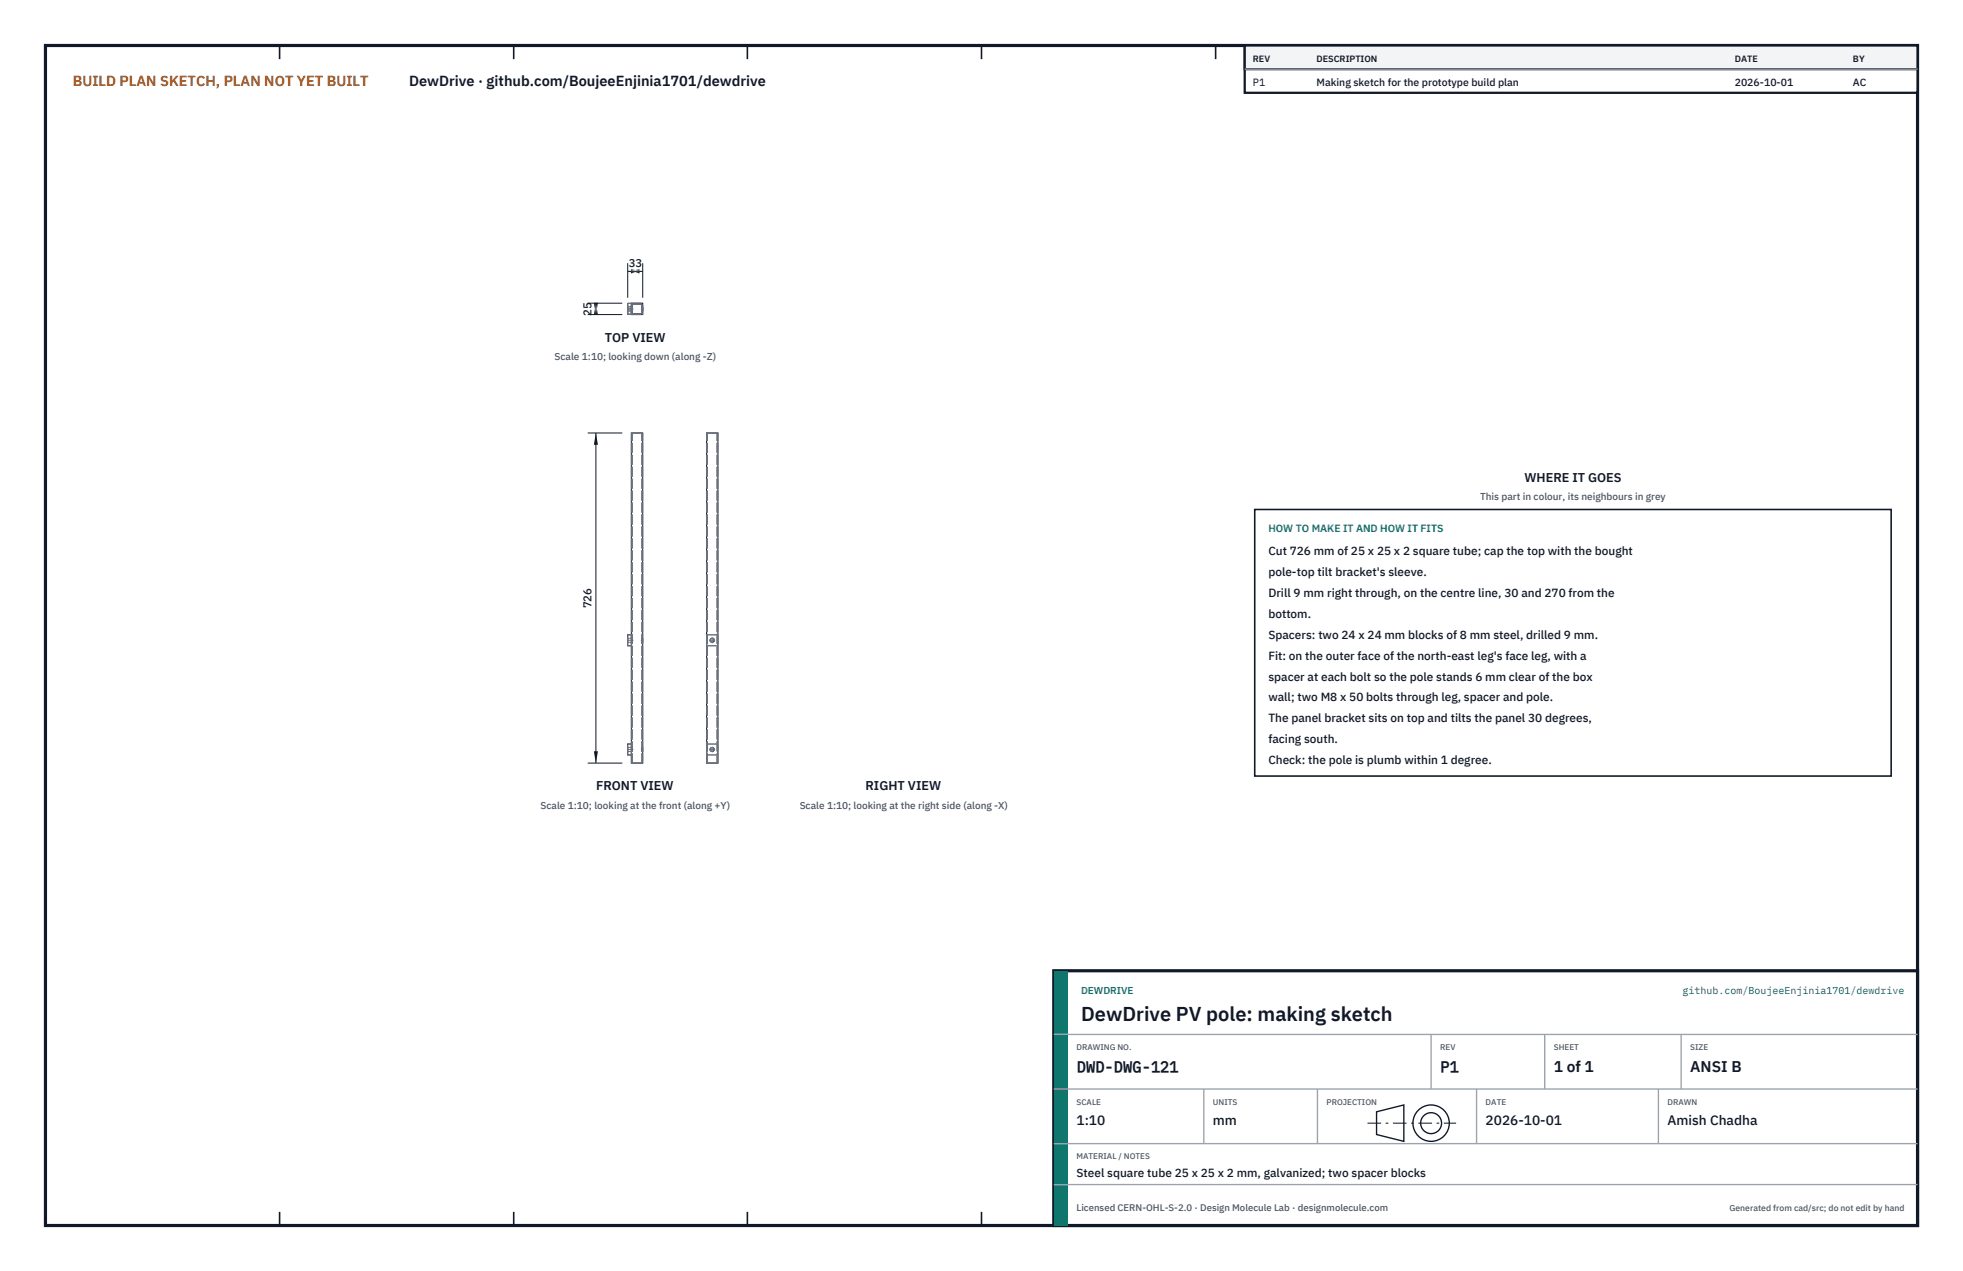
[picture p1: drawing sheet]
<svg xmlns="http://www.w3.org/2000/svg" width="432mm" height="279mm" viewBox="0 0 432 279" stroke-linecap="round" stroke-linejoin="round" font-family="sans-serif">
<defs><g id="words">
<text font-size="4.4" fill="#111827" x="237.8" y="224.4">DewDrive PV pole: making sketch</text>
<g font-size="3.4" fill="#111827">
<text x="236.8" y="235.6">DWD-DWG-121</text>
<text x="316.8" y="235.6">P1</text>
<text x="341.8" y="235.6">1 of 1</text>
<text x="371.8" y="235.6">ANSI B</text>
</g>
<text font-size="3.2" fill="#b45309" x="16" y="19">BUILD PLAN SKETCH, PLAN NOT YET BUILT</text>
<text font-size="3.2" fill="#111827" x="90" y="19">DewDrive · github.com/BoujeeEnjinia1701/dewdrive</text>
<g font-size="3" fill="#111827">
<text x="236.8" y="247.2">1:10</text>
<text x="266.8" y="247.2">mm</text>
<text x="326.8" y="247.2">2026-10-01</text>
<text x="366.8" y="247.2">Amish Chadha</text>
</g>
<g font-size="2.8" fill="#111827">
<text x="133" y="75.2">TOP VIEW</text>
<text x="335.3" y="106">WHERE IT GOES</text>
<text x="131.1" y="173.8">FRONT VIEW</text>
<text x="190.4" y="173.8">RIGHT VIEW</text>
</g>
<g font-size="2.6" fill="#111827">
<text x="279" y="122">Cut 726 mm of 25 x 25 x 2 square tube; cap the top with the bought</text>
<text x="279" y="126.6">pole-top tilt bracket's sleeve.</text>
<text x="279" y="131.2">Drill 9 mm right through, on the centre line, 30 and 270 from the</text>
<text x="279" y="135.8">bottom.</text>
<text x="279" y="140.4">Spacers: two 24 x 24 mm blocks of 8 mm steel, drilled 9 mm.</text>
<text x="279" y="145">Fit: on the outer face of the north-east leg's face leg, with a</text>
<text x="279" y="149.6">spacer at each bolt so the pole stands 6 mm clear of the box</text>
<text x="279" y="154.2">wall; two M8 x 50 bolts through leg, spacer and pole.</text>
<text x="279" y="158.8">The panel bracket sits on top and tilts the panel 30 degrees,</text>
<text x="279" y="163.4">facing south.</text>
<text x="279" y="168">Check: the pole is plumb within 1 degree.</text>
<text x="236.8" y="258.8">Steel square tube 25 x 25 x 2 mm, galvanized; two spacer blocks</text>
</g>
<g font-size="2.5" fill="#111827">
<text x="138.3" y="58.7">33</text>
<text x="130.1" y="69.4" transform="rotate(-90 130.1 69.4)">25</text>
<text x="130.1" y="133.7" transform="rotate(-90 130.1 133.7)">726</text>
</g>
<g font-size="2.3" fill="#111827">
<text x="275.6" y="18.8">P1</text>
<text x="289.6" y="18.8">Making sketch for the prototype build plan</text>
<text x="381.6" y="18.8">2026-10-01</text>
<text x="407.6" y="18.8">AC</text>
</g>
<text font-size="2.3" fill="#0f766e" x="279" y="117">HOW TO MAKE IT AND HOW IT FITS</text>
<g font-size="2.2" fill="#4b5563">
<text x="122" y="79.2">Scale 1:10; looking down (along -Z)</text>
<text x="325.6" y="110">This part in colour, its neighbours in grey</text>
<text x="118.9" y="177.8">Scale 1:10; looking at the front (along +Y)</text>
<text x="175.9" y="177.8">Scale 1:10; looking at the right side (along -X)</text>
</g>
<g font-size="2.2" fill="#0f766e">
<text x="237.8" y="218.4">DEWDRIVE</text>
<text x="370.1" y="218.4">github.com/BoujeeEnjinia1701/dewdrive</text>
</g>
<text font-size="2.1" fill="#4b5563" x="236.8" y="266.2">Licensed CERN-OHL-S-2.0 · Design Molecule Lab · designmolecule.com</text>
<g font-size="2" fill="#111827">
<text x="275.6" y="13.6">REV</text>
<text x="289.6" y="13.6">DESCRIPTION</text>
<text x="381.6" y="13.6">DATE</text>
<text x="407.6" y="13.6">BY</text>
</g>
<text font-size="1.9" fill="#4b5563" x="380.4" y="266.2">Generated from cad/src; do not edit by hand</text>
<g font-size="1.8" fill="#4b5563">
<text x="236.8" y="230.8">DRAWING NO.</text>
<text x="316.8" y="230.8">REV</text>
<text x="341.8" y="230.8">SHEET</text>
<text x="371.8" y="230.8">SIZE</text>
<text x="236.8" y="242.8">SCALE</text>
<text x="266.8" y="242.8">UNITS</text>
<text x="291.8" y="242.8">PROJECTION</text>
<text x="326.8" y="242.8">DATE</text>
<text x="366.8" y="242.8">DRAWN</text>
<text x="236.8" y="254.8">MATERIAL / NOTES</text>
</g>
</g></defs>
<path d="M10 10h411.8v259.4h-411.8z" fill="none" stroke="#111827" stroke-width=".7" stroke-linecap="butt"/>
<g fill="none" stroke="#111827" stroke-width=".35">
<path d="M61.5 10v3M113 10v3M164.4 10v3M215.9 10v3M267.4 10v3M318.9 10v3M370.3 10v3M61.5 266.4v3M113 266.4v3M164.4 266.4v3M215.9 266.4v3M267.4 266.4v3"/>
<path d="M318.9 266.4v3M370.3 266.4v3"/>
</g>
<g fill="none" stroke="#111727" stroke-width=".22">
<path d="M138.9 66.7h-.8v2.4l3.3 .1v-2.6h-2.5v2.6M139.1 66.8h2.1v2.2h-2.1zM138.9 95.2h2.5v72.6h-2.5zM155.4 95.2h2.5v72.6h-2.5zM138.9 139.6h-.8v2.4h.8M138.9 163.6h-.8v2.4h.8"/>
<circle cx="156.7" cy="140.8" r=".45"/>
<circle cx="156.7" cy="164.8" r=".45"/>
</g>
<g fill="none" stroke="#6a7180" stroke-width=".22" stroke-dasharray="2.1 .5">
<path d="M138.1 69.1v-2.4M138.1 67.9v-.5M138.1 67.4v1M138.1 68.4v-.5M138.1 67.9h1M138.1 66.7h.8M138.1 69.1h.8M138.1 68.4h1M138.1 67.4h1M138.9 69.2v-2.6M138.9 69.1v-2.4M138.9 66.6h2.5"/>
<path d="M138.9 69.2h2.5M139.1 67.9v-.5M139.1 67.4v1M139.1 68.4v-.5M139.1 69v-2.2M141.2 66.8h-2.1M141.2 69v-2.2M141.2 67.9v-.5M141.2 67.4v1M141.2 68.4v-.5M141.2 69h-2.1M141.2 68.4h.2"/>
<path d="M141.2 67.4h.2M141.4 67.9v-.5M141.4 67.4v1M141.4 68.4v-.5M141.4 69.2v-2.6M138.9 95.2h2.5M141.2 95.2h-2.1M155.4 95.2h2.5M155.6 95.2h2.1M138.1 139.6h.8M155.5 139.6h2.4M138.1 142v-2.4"/>
<path d="M138.1 141.2v-.9M138.1 140.3v.9M138.1 141.2h1M138.1 142h.8M138.1 140.3h1M138.9 142v-2.4M139.1 141.2v-.9M139.1 140.3v.9M141.2 141.2v-.9M141.2 140.3v.9M141.2 141.2h.2M141.2 140.3h.2"/>
<path d="M141.4 141.2v-.9M141.4 140.3v.9M155.5 142v-2.4M155.5 142h2.4M157.9 142v-2.4M138.1 165.2h1M138.1 165.2v-.9M138.1 164.3v.9M138.1 166v-2.4M138.1 163.6h.8M138.1 166h.8M138.1 164.3h1"/>
<path d="M138.9 167.8v-72.6M138.9 166v-2.4M138.9 167.8h2.5M139.1 167.8v-72.6M139.1 165.2v-.9M139.1 164.3v.9M141.2 167.8v-72.6M141.2 167.8h-2.1M141.2 165.2v-.9M141.2 164.3v.9M141.2 165.2h.2M141.2 164.3h.2"/>
<path d="M141.4 167.8v-72.6M141.4 165.2v-.9M141.4 164.3v.9M155.4 167.8v-72.6M155.4 167.8h2.5M155.5 166v-2.4M155.5 166h2.4M155.5 163.6h2.4M155.6 167.8v-72.6M155.6 167.8h2.1M157.7 167.8v-72.6M157.9 166v-2.4"/>
<path d="M157.9 167.8v-72.6"/>
<circle cx="156.7" cy="140.8" r=".45"/>
<circle cx="156.7" cy="164.8" r=".45"/>
</g>
<path d="M138.1 67.9h1.2M141 67.9h.4M138.1 140.8h1.2M141 140.8h.4M156.1 140.8h1.1M156.7 141.3v-1.1M138.1 164.8h1.2M141 164.8h.4M156.1 164.8h1.1M156.7 165.3v-1.1" fill="none" stroke="#6a7180" stroke-width=".22" stroke-dasharray="4.2 .5 0 .5"/>
<path d="M138.1 57.8v7.6M138.1 59.6h3.3M141.4 57.8v7.6" fill="none" stroke="#111827" stroke-width=".22"/>
<path d="M138.1 59.6l2.6-.4v.9zM138.8 59.2v.9l2.6-.5z" fill="#111827"/>
<path d="M129.3 66.7h7.6M129.3 69.2h7.6M131.1 66.7v2.5" fill="none" stroke="#111827" stroke-width=".22"/>
<path d="M131.1 66.7l-.5 2.6h.9zM130.6 66.5h.9l-.4 2.7z" fill="#111827"/>
<path d="M129.3 95.2h7.6M131.1 95.2v72.6M129.3 167.8h7.6" fill="none" stroke="#111827" stroke-width=".22"/>
<path d="M131.1 95.2l-.5 2.6h.9zM130.6 165.1h.9l-.4 2.7z" fill="#111827"/>
<path d="M276 112h140v58.6h-140z" fill="#fff" stroke="#111827" stroke-width=".35"/>
<path d="M273.8 10h148v10.4h-148z" fill="#fff" stroke="#111827" stroke-width=".5"/>
<path d="M273.8 10h148v5.2h-148z" fill="#f3f4f6" stroke="#111827" stroke-width=".5"/>
<path d="M273.8 15.2h148" fill="none" stroke="#9ca3af" stroke-width=".3"/>
<path d="M231.8 213.4h190v56h-190z" fill="#fff" stroke="#111827" stroke-width=".7" stroke-linecap="butt"/>
<path d="M231.8 213.4h3v56h-3z" fill="#0f766e"/>
<path d="M231.8 227.4h190M231.8 239.4h190M264.8 239.4v12M289.8 239.4v12M314.8 227.4v12M324.8 239.4v12M339.8 227.4v12M364.8 239.4v12M369.8 227.4v12M231.8 251.4h190M231.8 260.4h190" fill="none" stroke="#9ca3af" stroke-width=".3"/>
<g fill="none" stroke="#111827" stroke-width=".3">
<path d="M302.8 244.4l6-1.5v8l-6-1.5z"/>
<circle cx="314.8" cy="246.9" r="4"/>
<circle cx="314.8" cy="246.9" r="2.3"/>
</g>
<path d="M300.8 246.9h19.5" fill="none" stroke="#111827" stroke-width=".22" stroke-dasharray="3 1 .6 1" stroke-linecap="butt"/>
<use href="#words"/>
</svg>
